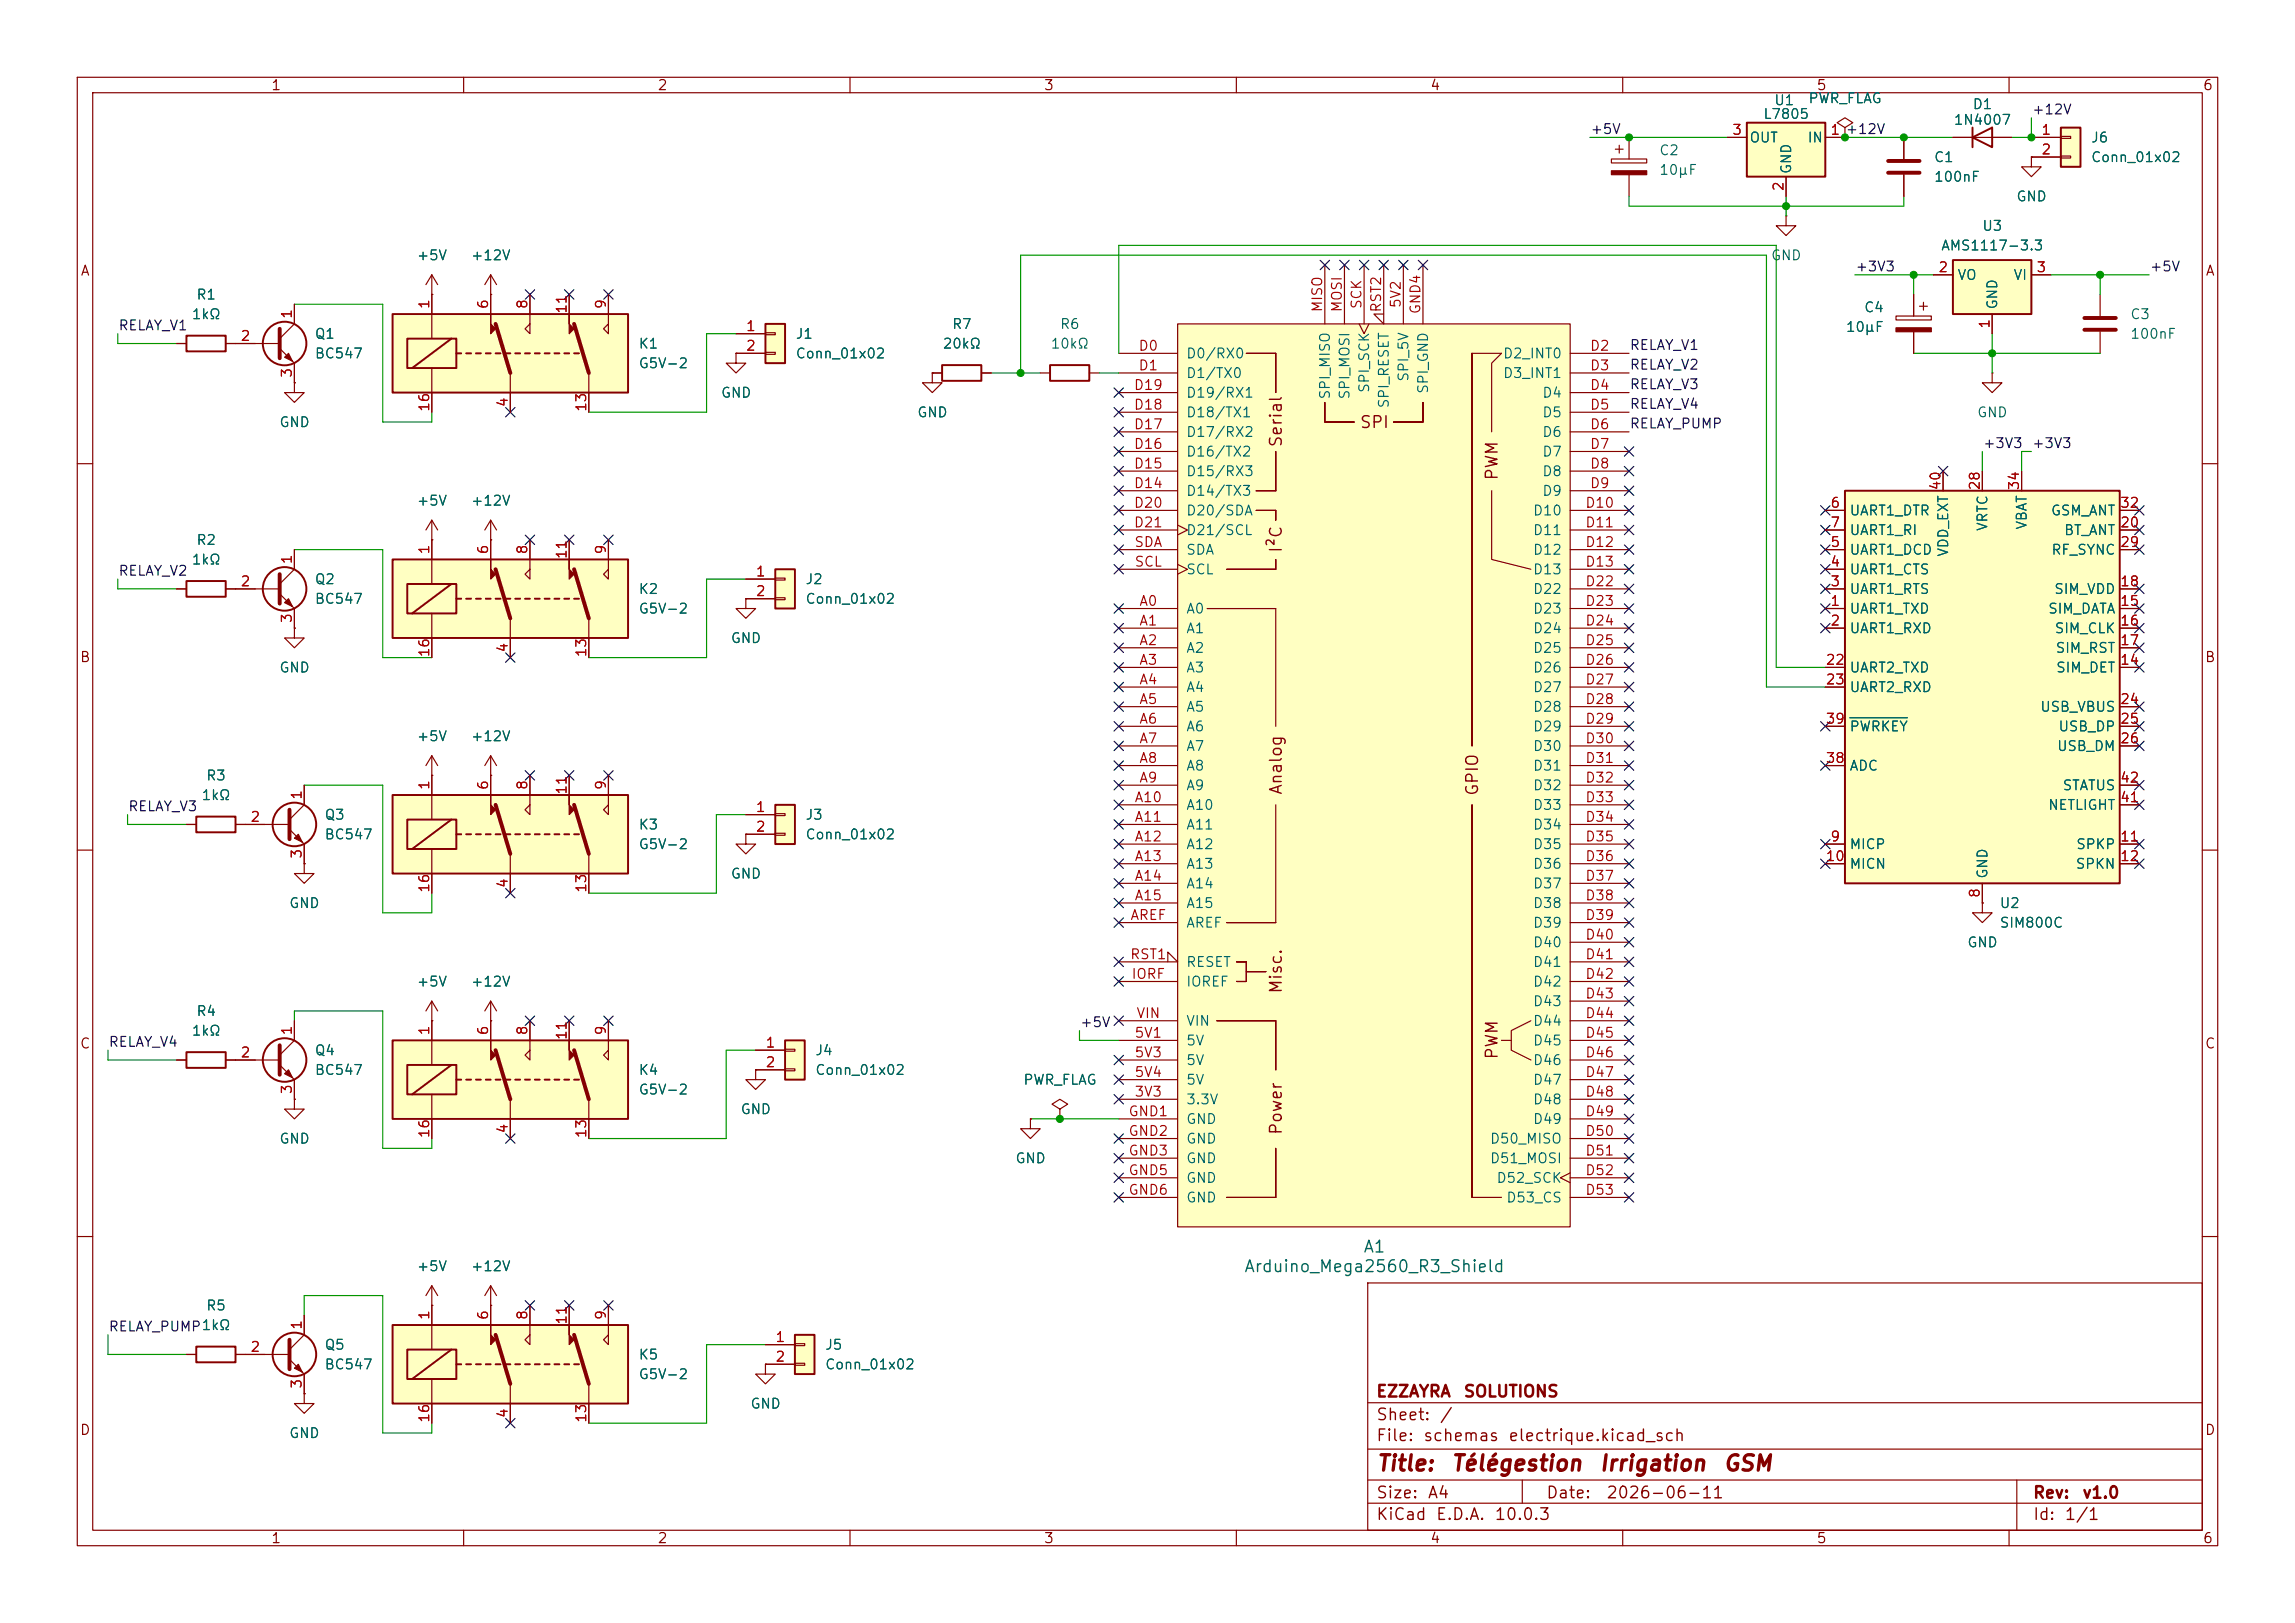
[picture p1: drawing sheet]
<svg xmlns="http://www.w3.org/2000/svg" width="297mm" height="210mm" viewBox="0 0 297 210" stroke-linecap="round" stroke-linejoin="round" font-family="sans-serif">
<defs><g id="words">
<g font-size="2" fill="#840000">
<text x="178" y="190.8">Title:</text>
<text x="187.7" y="190.8">Télégestion</text>
<text x="206.8" y="190.8">Irrigation</text>
<text x="222.9" y="190.8">GSM</text>
</g>
<g font-size="1.5" fill="#840000">
<text x="166.3" y="58" transform="rotate(-90 166.3 58)">Serial</text>
<text x="175.9" y="55.8">SPI</text>
<text x="194.2" y="62.3" transform="rotate(-90 194.2 62.3)">PWM</text>
<text x="166.3" y="71.6" transform="rotate(-90 166.3 71.6)">I²C</text>
<text x="166.3" y="102.9" transform="rotate(-90 166.3 102.9)">Analog</text>
<text x="191.7" y="103.1" transform="rotate(-90 191.7 103.1)">GPIO</text>
<text x="166.3" y="128.7" transform="rotate(-90 166.3 128.7)">Misc.</text>
<text x="194.2" y="137.2" transform="rotate(-90 194.2 137.2)">PWM</text>
<text x="166.3" y="147" transform="rotate(-90 166.3 147)">Power</text>
<text x="178" y="184.2">Sheet:</text>
<text x="178" y="181.2">EZZAYRA</text>
<text x="186.2" y="184.2">/</text>
<text x="189.3" y="181.2">SOLUTIONS</text>
<text x="178" y="186.9">File:</text>
<text x="184.1" y="186.9">schemas</text>
<text x="195.1" y="186.9">electrique.kicad_sch</text>
<text x="178" y="197.1">KiCad</text>
<text x="178" y="194.3">Size:</text>
<text x="184.7" y="194.3">A4</text>
<text x="185.7" y="197.1">E.D.A.</text>
<text x="193.3" y="197.1">10.0.3</text>
<text x="200" y="194.3">Date:</text>
<text x="207.8" y="194.3">2026-06-11</text>
<text x="263" y="194.3">Rev:</text>
<text x="263" y="197.1">Id:</text>
<text x="267.1" y="197.1">1/1</text>
<text x="269.4" y="194.3">v1.0</text>
</g>
<g font-size="1.5" fill="#006464">
<text x="160.9" y="165">Arduino_Mega2560_R3_Shield</text>
<text x="176.3" y="162.5">A1</text>
</g>
<g font-size="1.3" fill="#840000">
<text x="35" y="12">1</text>
<text x="85" y="12">2</text>
<text x="135" y="12">3</text>
<text x="185" y="12">4</text>
<text x="235" y="12">5</text>
<text x="285" y="12">6</text>
<text x="10.3" y="36">A</text>
<text x="285.3" y="36">A</text>
<text x="10.3" y="86">B</text>
<text x="285.3" y="86">B</text>
<text x="10.3" y="136">C</text>
<text x="285.3" y="136">C</text>
<text x="10.3" y="186">D</text>
<text x="285.3" y="186">D</text>
<text x="35" y="200">1</text>
<text x="85" y="200">2</text>
<text x="135" y="200">3</text>
<text x="185" y="200">4</text>
<text x="235" y="200">5</text>
<text x="285" y="200">6</text>
</g>
<g font-size="1.3" fill="#0f0f0f">
<text x="205.7" y="17.7">+5V</text>
<text x="262.9" y="15.1">+12V</text>
<text x="240" y="35.4">+3V3</text>
<text x="278.1" y="35.4">+5V</text>
<text x="15.2" y="43.1">RELAY_V1</text>
<text x="210.8" y="45.6">RELAY_V1</text>
<text x="210.8" y="50.7">RELAY_V3</text>
<text x="210.8" y="53.2">RELAY_V4</text>
<text x="210.8" y="48.1">RELAY_V2</text>
<text x="210.8" y="55.8">RELAY_PUMP</text>
<text x="256.5" y="58.3">+3V3</text>
<text x="262.9" y="58.3">+3V3</text>
<text x="15.2" y="74.8">RELAY_V2</text>
<text x="16.5" y="105.3">RELAY_V3</text>
<text x="14" y="135.8">RELAY_V4</text>
<text x="139.7" y="133.2">+5V</text>
<text x="14" y="172.6">RELAY_PUMP1kΩ</text>
</g>
<g font-size="1.3" fill="#a90000">
<text x="224.1" y="17.8">3</text>
<text x="236.8" y="17.8">1 +12V</text>
<text x="236.8" y="17.8">1</text>
<text x="264.1" y="17.8">1</text>
<text x="264.1" y="20.3">2</text>
<text x="231.1" y="24.8" transform="rotate(-90 231.1 24.8)">2</text>
<text x="250.8" y="35.5">2</text>
<text x="263.5" y="35.5">3</text>
<text x="38.1" y="41.3" transform="rotate(-90 38.1 41.3)">1</text>
<text x="55.9" y="40.1" transform="rotate(-90 55.9 40.1)">1</text>
<text x="63.5" y="40.1" transform="rotate(-90 63.5 40.1)">6</text>
<text x="68.6" y="40.1" transform="rotate(-90 68.6 40.1)">8</text>
<text x="73.6" y="40.7" transform="rotate(-90 73.6 40.7)">11</text>
<text x="78.7" y="40.1" transform="rotate(-90 78.7 40.1)">9</text>
<text x="171.4" y="40.5" transform="rotate(-90 171.4 40.5)">MISO</text>
<text x="174" y="40.5" transform="rotate(-90 174 40.5)">MOSI</text>
<text x="176.5" y="40.1" transform="rotate(-90 176.5 40.1)">SCK</text>
<text x="179" y="40.5" transform="rotate(-90 179 40.5)">RST2</text>
<text x="181.6" y="40" transform="rotate(-90 181.6 40)">5V2</text>
<text x="184.1" y="40.7" transform="rotate(-90 184.1 40.7)">GND4</text>
<text x="31" y="44.4">2</text>
<text x="96.4" y="43.2">1</text>
<text x="96.4" y="45.7">2</text>
<text x="147.2" y="45.7">D0</text>
<text x="205.7" y="45.7">D2</text>
<text x="257.8" y="42.6" transform="rotate(-90 257.8 42.6)">1</text>
<text x="38.1" y="49" transform="rotate(-90 38.1 49)">3</text>
<text x="55.9" y="53.4" transform="rotate(-90 55.9 53.4)">16</text>
<text x="66" y="52.8" transform="rotate(-90 66 52.8)">4</text>
<text x="76.2" y="53.4" transform="rotate(-90 76.2 53.4)">13</text>
<text x="146.6" y="53.3">D18</text>
<text x="146.6" y="50.8">D19</text>
<text x="147.2" y="48.2">D1</text>
<text x="205.7" y="48.2">D3</text>
<text x="205.7" y="50.8">D4</text>
<text x="205.7" y="53.3">D5</text>
<text x="146.6" y="58.4">D16</text>
<text x="146.6" y="55.9">D17</text>
<text x="205.7" y="55.9">D6</text>
<text x="205.7" y="58.4">D7</text>
<text x="146.6" y="63.5">D14</text>
<text x="146.6" y="60.9">D15</text>
<text x="205.7" y="60.9">D8</text>
<text x="205.7" y="63.5">D9</text>
<text x="251.4" y="63.5" transform="rotate(-90 251.4 63.5)">40</text>
<text x="256.5" y="63.5" transform="rotate(-90 256.5 63.5)">28</text>
<text x="261.6" y="63.5" transform="rotate(-90 261.6 63.5)">34</text>
<text x="55.9" y="71.8" transform="rotate(-90 55.9 71.8)">1</text>
<text x="63.5" y="71.8" transform="rotate(-90 63.5 71.8)">6</text>
<text x="68.6" y="71.8" transform="rotate(-90 68.6 71.8)">8</text>
<text x="78.7" y="71.8" transform="rotate(-90 78.7 71.8)">9</text>
<text x="146.6" y="66">D20</text>
<text x="146.6" y="68.6">D21</text>
<text x="146.7" y="71.1">SDA</text>
<text x="205.1" y="66">D10</text>
<text x="205.1" y="68.6">D11</text>
<text x="205.1" y="71.1">D12</text>
<text x="236.8" y="71.1">5</text>
<text x="236.8" y="66">6</text>
<text x="236.8" y="68.6">7</text>
<text x="274.3" y="68.6">20</text>
<text x="274.3" y="71.1">29</text>
<text x="274.3" y="66">32</text>
<text x="31" y="76.2">2</text>
<text x="38.1" y="73.1" transform="rotate(-90 38.1 73.1)">1</text>
<text x="73.6" y="72.4" transform="rotate(-90 73.6 72.4)">11</text>
<text x="97.7" y="74.9">1</text>
<text x="97.7" y="77.4">2</text>
<text x="146.7" y="73.6">SCL</text>
<text x="205.1" y="73.6">D13</text>
<text x="205.1" y="76.2">D22</text>
<text x="236.8" y="76.2">3</text>
<text x="236.8" y="73.6">4</text>
<text x="274.3" y="76.2">18</text>
<text x="38.1" y="80.7" transform="rotate(-90 38.1 80.7)">3</text>
<text x="147.3" y="78.7">A0</text>
<text x="147.3" y="81.3">A1</text>
<text x="147.3" y="83.8">A2</text>
<text x="205.1" y="78.7">D23</text>
<text x="205.1" y="81.3">D24</text>
<text x="205.1" y="83.8">D25</text>
<text x="236.8" y="78.7">1</text>
<text x="236.8" y="81.3">2</text>
<text x="274.3" y="78.7">15</text>
<text x="274.3" y="81.3">16</text>
<text x="274.3" y="83.8">17</text>
<text x="55.9" y="85.1" transform="rotate(-90 55.9 85.1)">16</text>
<text x="66" y="84.5" transform="rotate(-90 66 84.5)">4</text>
<text x="76.2" y="85.1" transform="rotate(-90 76.2 85.1)">13</text>
<text x="147.3" y="86.3">A3</text>
<text x="147.3" y="88.9">A4</text>
<text x="205.1" y="86.3">D26</text>
<text x="205.1" y="88.9">D27</text>
<text x="236.2" y="86.3">22</text>
<text x="236.2" y="88.9">23</text>
<text x="274.3" y="86.3">14</text>
<text x="147.3" y="91.4">A5</text>
<text x="147.3" y="94">A6</text>
<text x="205.1" y="91.4">D28</text>
<text x="205.1" y="94">D29</text>
<text x="236.2" y="94">39</text>
<text x="274.3" y="91.4">24</text>
<text x="274.3" y="94">25</text>
<text x="147.3" y="96.5">A7</text>
<text x="147.3" y="99">A8</text>
<text x="147.3" y="101.6">A9</text>
<text x="205.1" y="96.5">D30</text>
<text x="205.1" y="99">D31</text>
<text x="205.1" y="101.6">D32</text>
<text x="236.2" y="99">38</text>
<text x="274.3" y="96.5">26</text>
<text x="274.3" y="101.6">42</text>
<text x="32.3" y="106.7">2</text>
<text x="39.3" y="103.6" transform="rotate(-90 39.3 103.6)">1</text>
<text x="55.9" y="102.3" transform="rotate(-90 55.9 102.3)">1</text>
<text x="63.5" y="102.3" transform="rotate(-90 63.5 102.3)">6</text>
<text x="68.6" y="102.3" transform="rotate(-90 68.6 102.3)">8</text>
<text x="73.6" y="102.9" transform="rotate(-90 73.6 102.9)">11</text>
<text x="78.7" y="102.3" transform="rotate(-90 78.7 102.3)">9</text>
<text x="97.7" y="105.4">1</text>
<text x="97.7" y="107.9">2</text>
<text x="146.7" y="104.1">A10</text>
<text x="146.7" y="106.7">A11</text>
<text x="205.1" y="104.1">D33</text>
<text x="205.1" y="106.7">D34</text>
<text x="274.3" y="104.1">41</text>
<text x="39.3" y="111.2" transform="rotate(-90 39.3 111.2)">3</text>
<text x="146.7" y="109.2">A12</text>
<text x="146.7" y="111.7">A13</text>
<text x="205.1" y="109.2">D35</text>
<text x="205.1" y="111.7">D36</text>
<text x="236.2" y="111.7">10</text>
<text x="236.8" y="109.2">9</text>
<text x="274.3" y="109.2">11</text>
<text x="274.3" y="111.7">12</text>
<text x="55.9" y="115.6" transform="rotate(-90 55.9 115.6)">16</text>
<text x="66" y="115" transform="rotate(-90 66 115)">4</text>
<text x="76.2" y="115.6" transform="rotate(-90 76.2 115.6)">13</text>
<text x="146.2" y="119.4">AREF</text>
<text x="146.7" y="114.3">A14</text>
<text x="146.7" y="116.8">A15</text>
<text x="205.1" y="114.3">D37</text>
<text x="205.1" y="116.8">D38</text>
<text x="205.1" y="119.4">D39</text>
<text x="256.5" y="116.3" transform="rotate(-90 256.5 116.3)">8</text>
<text x="146.2" y="124.4">RST1</text>
<text x="205.1" y="121.9">D40</text>
<text x="205.1" y="124.4">D41</text>
<text x="146.3" y="127">IORF</text>
<text x="205.1" y="127">D42</text>
<text x="205.1" y="129.5">D43</text>
<text x="31" y="137.1">2</text>
<text x="38.1" y="134.1" transform="rotate(-90 38.1 134.1)">1</text>
<text x="55.9" y="134.1" transform="rotate(-90 55.9 134.1)">1</text>
<text x="63.5" y="134.1" transform="rotate(-90 63.5 134.1)">6</text>
<text x="68.6" y="134.1" transform="rotate(-90 68.6 134.1)">8</text>
<text x="73.6" y="134.7" transform="rotate(-90 73.6 134.7)">11</text>
<text x="78.7" y="134.1" transform="rotate(-90 78.7 134.1)">9</text>
<text x="99" y="135.9">1</text>
<text x="146.7" y="134.6">5V1</text>
<text x="146.7" y="137.1">5V3</text>
<text x="147" y="132.1">VIN</text>
<text x="205.1" y="132.1">D44</text>
<text x="205.1" y="134.6">D45</text>
<text x="205.1" y="137.1">D46</text>
<text x="38.1" y="141.7" transform="rotate(-90 38.1 141.7)">3</text>
<text x="99" y="138.4">2</text>
<text x="146.7" y="142.2">3V3</text>
<text x="146.7" y="139.7">5V4</text>
<text x="205.1" y="139.7">D47</text>
<text x="205.1" y="142.2">D48</text>
<text x="55.9" y="147.4" transform="rotate(-90 55.9 147.4)">16</text>
<text x="66" y="146.8" transform="rotate(-90 66 146.8)">4</text>
<text x="76.2" y="147.4" transform="rotate(-90 76.2 147.4)">13</text>
<text x="145.9" y="144.8">GND1</text>
<text x="145.9" y="147.3">GND2</text>
<text x="145.9" y="149.8">GND3</text>
<text x="205.1" y="144.8">D49</text>
<text x="205.1" y="147.3">D50</text>
<text x="205.1" y="149.8">D51</text>
<text x="145.9" y="152.4">GND5</text>
<text x="145.9" y="154.9">GND6</text>
<text x="205.1" y="152.4">D52</text>
<text x="205.1" y="154.9">D53</text>
<text x="39.3" y="172.2" transform="rotate(-90 39.3 172.2)">1</text>
<text x="55.9" y="170.9" transform="rotate(-90 55.9 170.9)">1</text>
<text x="63.5" y="170.9" transform="rotate(-90 63.5 170.9)">6</text>
<text x="68.6" y="170.9" transform="rotate(-90 68.6 170.9)">8</text>
<text x="73.6" y="171.5" transform="rotate(-90 73.6 171.5)">11</text>
<text x="78.7" y="170.9" transform="rotate(-90 78.7 170.9)">9</text>
<text x="100.3" y="174">1</text>
<text x="32.3" y="175.2">2</text>
<text x="39.3" y="179.8" transform="rotate(-90 39.3 179.8)">3</text>
<text x="100.3" y="176.5">2</text>
<text x="55.9" y="184.2" transform="rotate(-90 55.9 184.2)">16</text>
<text x="66" y="183.6" transform="rotate(-90 66 183.6)">4</text>
<text x="76.2" y="184.2" transform="rotate(-90 76.2 184.2)">13</text>
</g>
<g font-size="1.3" fill="#006464">
<text x="228.1" y="15.7">L7805</text>
<text x="229.5" y="13.9">U1</text>
<text x="233.9" y="13.7">PWR_FLAG</text>
<text x="252.7" y="16.5">1N4007</text>
<text x="255.2" y="14.4">D1</text>
<text x="214.6" y="20.4">C2</text>
<text x="214.6" y="22.9">10µF</text>
<text x="226.3" y="18.8">OUT</text>
<text x="232.1" y="22.6" transform="rotate(-90 232.1 22.6)">GND</text>
<text x="233.8" y="18.8">IN</text>
<text x="250.2" y="21.3">C1</text>
<text x="250.2" y="23.8">100nF</text>
<text x="270.5" y="18.8">J6</text>
<text x="270.5" y="21.3">Conn_01x02</text>
<text x="260.9" y="26.4">GND</text>
<text x="53.8" y="34">+5V</text>
<text x="60.9" y="34">+12V</text>
<text x="229.1" y="34">GND</text>
<text x="251.1" y="32.7">AMS1117-3.3</text>
<text x="256.4" y="30.2">U3</text>
<text x="24.7" y="41.6">1kΩ</text>
<text x="25.3" y="39.1">R1</text>
<text x="241.1" y="40.7">C4</text>
<text x="253.2" y="36.5">VO</text>
<text x="258.8" y="40.1" transform="rotate(-90 258.8 40.1)">GND</text>
<text x="260.5" y="36.5">VI</text>
<text x="275.6" y="41.6">C3</text>
<text x="40.6" y="46.7">BC547</text>
<text x="40.6" y="44.2">Q1</text>
<text x="82.6" y="45.4">K1</text>
<text x="82.6" y="48">G5V-2</text>
<text x="102.9" y="44.2">J1</text>
<text x="102.9" y="46.7">Conn_01x02</text>
<text x="121.9" y="45.4">20kΩ</text>
<text x="123.1" y="42.9">R7</text>
<text x="135.9" y="45.4">10kΩ</text>
<text x="137.1" y="42.9">R6</text>
<text x="153.4" y="46.7">D0/RX0</text>
<text x="194.4" y="46.7">D2_INT0</text>
<text x="238.8" y="43.3">10µF</text>
<text x="275.6" y="44.2">100nF</text>
<text x="93.2" y="51.8">GND</text>
<text x="153.4" y="49.2">D1/TX0</text>
<text x="153.4" y="51.8">D19/RX1</text>
<text x="172.4" y="51.8" transform="rotate(-90 172.4 51.8)">SPI_MISO</text>
<text x="175" y="51.8" transform="rotate(-90 175 51.8)">SPI_MOSI</text>
<text x="177.5" y="50.9" transform="rotate(-90 177.5 50.9)">SPI_SCK</text>
<text x="180" y="52.9" transform="rotate(-90 180 52.9)">SPI_RESET</text>
<text x="182.6" y="49.5" transform="rotate(-90 182.6 49.5)">SPI_5V</text>
<text x="185.1" y="51.1" transform="rotate(-90 185.1 51.1)">SPI_GND</text>
<text x="194.4" y="49.2">D3_INT1</text>
<text x="199.5" y="51.8">D4</text>
<text x="36.1" y="55.6">GND</text>
<text x="118.6" y="54.3">GND</text>
<text x="153.4" y="59.4">D16/TX2</text>
<text x="153.4" y="56.9">D17/RX2</text>
<text x="153.4" y="54.3">D18/TX1</text>
<text x="199.5" y="54.3">D5</text>
<text x="199.5" y="56.9">D6</text>
<text x="199.5" y="59.4">D7</text>
<text x="255.8" y="54.3">GND</text>
<text x="53.8" y="65.7">+5V</text>
<text x="60.9" y="65.7">+12V</text>
<text x="153.4" y="64.5">D14/TX3</text>
<text x="153.4" y="61.9">D15/RX3</text>
<text x="199.5" y="61.9">D8</text>
<text x="199.5" y="64.5">D9</text>
<text x="25.3" y="70.8">R2</text>
<text x="153.4" y="67">D20/SDA</text>
<text x="153.4" y="69.6">D21/SCL</text>
<text x="198.3" y="67">D10</text>
<text x="198.3" y="69.6">D11</text>
<text x="239.3" y="67">UART1_DTR</text>
<text x="239.3" y="69.6">UART1_RI</text>
<text x="257.5" y="68.8" transform="rotate(-90 257.5 68.8)">VRTC</text>
<text x="262.6" y="68.6" transform="rotate(-90 262.6 68.6)">VBAT</text>
<text x="265.3" y="67">GSM_ANT</text>
<text x="267" y="69.6">BT_ANT</text>
<text x="24.7" y="73.4">1kΩ</text>
<text x="40.6" y="75.9">Q2</text>
<text x="82.6" y="77.2">K2</text>
<text x="104.1" y="75.9">J2</text>
<text x="153.4" y="74.6">SCL</text>
<text x="153.4" y="72.1">SDA</text>
<text x="198.3" y="72.1">D12</text>
<text x="198.3" y="74.6">D13</text>
<text x="198.3" y="77.2">D22</text>
<text x="239.3" y="77.2">UART1_RTS</text>
<text x="239.3" y="74.6">UART1_CTS</text>
<text x="239.3" y="72.1">UART1_DCD</text>
<text x="252.4" y="72.1" transform="rotate(-90 252.4 72.1)">VDD_EXT</text>
<text x="265.4" y="72.1">RF_SYNC</text>
<text x="265.7" y="77.2">SIM_VDD</text>
<text x="40.6" y="78.4">BC547</text>
<text x="82.6" y="79.7">G5V-2</text>
<text x="94.5" y="83.5">GND</text>
<text x="104.1" y="78.4">Conn_01x02</text>
<text x="153.4" y="79.7">A0</text>
<text x="153.4" y="82.3">A1</text>
<text x="198.3" y="79.7">D23</text>
<text x="198.3" y="82.3">D24</text>
<text x="239.3" y="79.7">UART1_TXD</text>
<text x="239.3" y="82.3">UART1_RXD</text>
<text x="265" y="79.7">SIM_DATA</text>
<text x="265.8" y="82.3">SIM_CLK</text>
<text x="36.1" y="87.3">GND</text>
<text x="153.4" y="84.8">A2</text>
<text x="153.4" y="87.3">A3</text>
<text x="153.4" y="89.9">A4</text>
<text x="198.3" y="84.8">D25</text>
<text x="198.3" y="87.3">D26</text>
<text x="198.3" y="89.9">D27</text>
<text x="239.3" y="87.3">UART2_TXD</text>
<text x="239.3" y="89.9">UART2_RXD</text>
<text x="265.9" y="84.8">SIM_RST</text>
<text x="266" y="87.3">SIM_DET</text>
<text x="153.4" y="92.4">A5</text>
<text x="153.4" y="95">A6</text>
<text x="198.3" y="92.4">D28</text>
<text x="198.3" y="95">D29</text>
<text x="239.3" y="95">PWRKEY</text>
<text x="263.9" y="92.4">USB_VBUS</text>
<text x="266.3" y="95">USB_DP</text>
<text x="26.6" y="101.3">R3</text>
<text x="53.8" y="96.2">+5V</text>
<text x="60.9" y="96.2">+12V</text>
<text x="153.4" y="97.5">A7</text>
<text x="153.4" y="100">A8</text>
<text x="198.3" y="97.5">D30</text>
<text x="198.3" y="100">D31</text>
<text x="239.3" y="100">ADC</text>
<text x="266.1" y="97.5">USB_DM</text>
<text x="26" y="103.8">1kΩ</text>
<text x="41.9" y="106.4">Q3</text>
<text x="82.6" y="107.7">K3</text>
<text x="104.1" y="106.4">J3</text>
<text x="153.4" y="102.6">A9</text>
<text x="153.4" y="105.1">A10</text>
<text x="153.4" y="107.7">A11</text>
<text x="198.3" y="102.6">D32</text>
<text x="198.3" y="105.1">D33</text>
<text x="198.3" y="107.7">D34</text>
<text x="265" y="105.1">NETLIGHT</text>
<text x="266.8" y="102.6">STATUS</text>
<text x="41.9" y="108.9">BC547</text>
<text x="82.6" y="110.2">G5V-2</text>
<text x="104.1" y="108.9">Conn_01x02</text>
<text x="153.4" y="110.2">A12</text>
<text x="153.4" y="112.7">A13</text>
<text x="198.3" y="110.2">D35</text>
<text x="198.3" y="112.7">D36</text>
<text x="239.3" y="110.2">MICP</text>
<text x="239.3" y="112.7">MICN</text>
<text x="257.5" y="113.8" transform="rotate(-90 257.5 113.8)">GND</text>
<text x="268.5" y="112.7">SPKN</text>
<text x="268.6" y="110.2">SPKP</text>
<text x="37.3" y="117.8">GND</text>
<text x="94.5" y="114">GND</text>
<text x="153.4" y="115.3">A14</text>
<text x="153.4" y="117.8">A15</text>
<text x="198.3" y="115.3">D37</text>
<text x="198.3" y="117.8">D38</text>
<text x="258.7" y="117.8">U2</text>
<text x="153.4" y="120.4">AREF</text>
<text x="153.4" y="125.4">RESET</text>
<text x="198.3" y="120.4">D39</text>
<text x="198.3" y="122.9">D40</text>
<text x="198.3" y="125.4">D41</text>
<text x="254.5" y="122.9">GND</text>
<text x="258.7" y="120.4">SIM800C</text>
<text x="25.3" y="131.8">R4</text>
<text x="53.8" y="128">+5V</text>
<text x="60.9" y="128">+12V</text>
<text x="153.4" y="128">IOREF</text>
<text x="198.3" y="128">D42</text>
<text x="198.3" y="130.5">D43</text>
<text x="24.7" y="134.3">1kΩ</text>
<text x="40.6" y="136.9">Q4</text>
<text x="105.4" y="136.9">J4</text>
<text x="153.4" y="135.6">5V</text>
<text x="153.4" y="133.1">VIN</text>
<text x="198.3" y="133.1">D44</text>
<text x="198.3" y="135.6">D45</text>
<text x="40.6" y="139.4">BC547</text>
<text x="82.6" y="139.4">K4</text>
<text x="82.6" y="141.9">G5V-2</text>
<text x="105.4" y="139.4">Conn_01x02</text>
<text x="132.3" y="140.7">PWR_FLAG</text>
<text x="153.4" y="143.2">3.3V</text>
<text x="153.4" y="138.1">5V</text>
<text x="153.4" y="140.7">5V</text>
<text x="198.3" y="138.1">D46</text>
<text x="198.3" y="140.7">D47</text>
<text x="198.3" y="143.2">D48</text>
<text x="36.1" y="148.3">GND</text>
<text x="95.8" y="144.5">GND</text>
<text x="153.4" y="145.8">GND</text>
<text x="153.4" y="148.3">GND</text>
<text x="192.7" y="148.3">D50_MISO</text>
<text x="198.3" y="145.8">D49</text>
<text x="131.3" y="150.8">GND</text>
<text x="153.4" y="150.8">GND</text>
<text x="153.4" y="153.4">GND</text>
<text x="153.4" y="155.9">GND</text>
<text x="192.7" y="150.8">D51_MOSI</text>
<text x="193.6" y="153.4">D52_SCK</text>
<text x="194.8" y="155.9">D53_CS</text>
<text x="53.8" y="164.8">+5V</text>
<text x="60.9" y="164.8">+12V</text>
<text x="26" y="172.4">1kΩ</text>
<text x="26.6" y="169.9">R5</text>
<text x="41.9" y="177.5">BC547</text>
<text x="41.9" y="175">Q5</text>
<text x="82.6" y="176.2">K5</text>
<text x="82.6" y="178.8">G5V-2</text>
<text x="106.7" y="175">J5</text>
<text x="106.7" y="177.5">Conn_01x02</text>
<text x="97" y="182.6">GND</text>
<text x="37.3" y="186.4">GND</text>
</g>
</g></defs>
<g fill="none" stroke="#840000" stroke-width=".15">
<path d="M10 10h277v190h-277zM12 12h273v186h-273zM60 10v2M110 10v2M160 10v2M210 10v2M260 10v2M10 60h2M285 60h2M10 110h2M285 110h2M137.2 143.5l1-.6-1-.7-1.1 .7 1.1 .6v1.3"/>
<path d="M137.2 144.8h.1M10 160h2M55.9 168.9h.1M55.9 166.4l-.8 1.2M55.9 166.4l.7 1.2M55.9 166.4v2.5M177 166h108v32h-108zM285 160h2M60 198v2M110 198v2M160 198v2M177 194.5h108"/>
<path d="M177 191.5h108M177 187.5h108M177 181.5h108M197 191.5v3M210 198v2M260 198v2M261 191.5v6.5"/>
</g>
<path d="M50.8 171.5h30.5v10.1h-30.5z" fill="#ffffc2"/>
<g fill="none" stroke="#840000" stroke-width=".25">
<path d="M50.8 171.5h30.5v10.1h-30.5zM52.7 174.6h6.4v3.8h-6.4zM58.4 174.6l-5.1 3.8M59.1 176.5h.6M60.3 176.5h.7M61.6 176.5h.6M62.9 176.5h.6M64.1 176.5h.7M65.4 176.5h.6M66.7 176.5h.6M67.9 176.5h.7M69.2 176.5h.6"/>
<path d="M70.5 176.5h.6M71.8 176.5h.6M73 176.5h.7M74.3 176.5h.6"/>
</g>
<g fill="none" stroke="#840000" stroke-width=".15">
<path d="M55.9 38.1h.1M55.9 35.6v2.5M55.9 35.6l-.8 1.2M55.9 35.6l.7 1.2M63.5 38.1h.1M63.5 35.6v2.5M63.5 35.6l-.8 1.2M63.5 35.6l.8 1.2M120.6 48.3v1.2h1.3l-1.3 1.3-1.2-1.3h1.2M120.6 48.3h.1M39.4 111.8v1.2h1.2l-1.2 1.3-1.3-1.3h1.3M39.4 111.8h.1"/>
<path d="M55.9 168.9v5.7M55.9 178.4v5.8M63.5 168.9v2.6M66 179.1v5.1M68.6 168.9v5.1l-.7-.6 .7-.7M73.7 168.9v2.6M76.2 179.1v5.1M78.7 168.9v5.1l-.6-.6 .6-.7"/>
</g>
<g fill="#840000" stroke="#840000" stroke-width=".15">
<path d="M63.5 171.5v1.2l.6 .7-.6 .6z"/>
<path d="M73.7 171.5v1.2l.6 .7-.6 .6z"/>
</g>
<path d="M64.1 172.7l1.9 6.4M74.3 172.7l1.9 6.4" fill="none" stroke="#840000" stroke-width=".51"/>
<path d="M50.8 40.6h30.5v10.2h-30.5z" fill="#ffffc2"/>
<g fill="none" stroke="#840000" stroke-width=".25">
<path d="M24.1 43.4h5.1v2.1h-5.1zM50.8 40.6h30.5v10.2h-30.5zM52.7 43.8h6.4v3.8h-6.4zM58.4 43.8l-5.1 3.8M59.1 45.7h.6M60.3 45.7h.7M61.6 45.7h.6M62.9 45.7h.6M64.1 45.7h.7M65.4 45.7h.6M66.7 45.7h.6M67.9 45.7h.7"/>
<path d="M69.2 45.7h.6M70.5 45.7h.6M71.8 45.7h.6M73 45.7h.7M74.3 45.7h.6"/>
<circle cx="36.8" cy="44.4" r="2.82"/>
<circle cx="38.1" cy="106.7" r="2.82"/>
</g>
<g fill="none" stroke="#840000" stroke-width=".15">
<path d="M38.1 39.4v2.5l-1.9 1.9M55.9 38.1v5.7M63.5 38.1v2.5M68.6 38.1v5.1l-.7-.7 .7-.6M73.7 38.1v2.5M78.7 38.1v5.1l-.6-.7 .6-.6M271.8 38.1v2.8M22.9 44.5h1.2M29.2 44.5h7M36.2 45.1l1.9 1.9v2.5M38.1 49.5v1.3h1.3l-1.3 1.3-1.3-1.3h1.3M38.1 49.5h.1"/>
<path d="M55.9 47.6v5.7M66 48.3v5M76.2 48.3v5M95.2 45.7v1.3h1.3l-1.3 1.3-1.2-1.3h1.2M95.2 45.7h.1M271.8 42.9v2.8M31.7 106.7h5.8M37.5 107.3l1.9 1.9v2.6M39.4 101.6v2.5l-1.9 1.9M63.5 132.1h.1M63.5 129.5v2.6M63.5 129.5l-.8 1.3"/>
<path d="M63.5 129.5l.8 1.3M99.1 176.5v1.3h1.2l-1.2 1.3-1.3-1.3h1.3M99.1 176.5h.1"/>
</g>
<g fill="#840000" stroke="#840000" stroke-width=".15">
<path d="M63.5 40.6v1.3l.6 .6-.6 .7z"/>
<path d="M73.7 40.6v1.3l.6 .6-.6 .7z"/>
<path d="M37.3 45.7l.5 1-1-.5z"/>
<path d="M38.1 108.5l.5-.5 .5 1z"/>
</g>
<path d="M36.2 42.5v3.9M64.1 41.9l1.9 6.4M74.3 41.9l1.9 6.4M269.7 41.1h4.1M269.7 42.7h4.1M37.5 104.8v3.8" fill="none" stroke="#840000" stroke-width=".51"/>
<path d="M99.1 41.9h2.5v5.1h-2.5z" fill="#ffffc2"/>
<path d="M99.1 41.9h2.5v5.1h-2.5zM121.9 47.2h5.1v2.1h-5.1zM25.4 174.2h5.1v2.1h-5.1z" fill="none" stroke="#840000" stroke-width=".25"/>
<path d="M95.2 43.2h3.9M95.2 45.7h3.9M99.1 43.1h1.2v.2h-1.2zM99.1 45.6h1.2v.2h-1.2zM120.6 48.3h1.3M127 48.3h1.3M257.8 48.3v1.2h1.3l-1.3 1.3-1.3-1.3h1.3M257.8 48.3h.1M38.1 142.2v1.3h1.3l-1.3 1.3-1.3-1.3h1.3M38.1 142.2h.1M24.1 175.3h1.3M30.5 175.3h1.2" fill="none" stroke="#840000" stroke-width=".15"/>
<path d="M252.7 33.7h10.2v6.9h-10.2z" fill="#ffffc2"/>
<g fill="none" stroke="#840000" stroke-width=".25">
<path d="M252.7 33.7h10.2v6.9h-10.2z"/>
<circle cx="36.8" cy="137.2" r="2.82"/>
</g>
<g fill="none" stroke="#840000" stroke-width=".15">
<path d="M250.2 35.6h2.5M262.9 35.6h2.5M257.8 40.6v2.6M55.9 69.9h.1M55.9 67.3v2.6M55.9 67.3l-.8 1.3M55.9 67.3l.7 1.3M63.5 69.9h.1M63.5 67.3l-.8 1.3M63.5 67.3l.8 1.3M63.5 67.3v2.6M30.5 137.2h5.7"/>
<path d="M36.2 137.8l1.9 1.9v2.5M38.1 132.1v2.5l-1.9 1.9M55.9 132.1h.1M55.9 129.5l-.8 1.3M55.9 129.5l.7 1.3M55.9 129.5v2.6"/>
</g>
<path d="M36.2 135.3v3.8" fill="none" stroke="#840000" stroke-width=".51"/>
<path d="M36.8 138.9l.5-.5 .5 1z" fill="#840000" stroke="#840000" stroke-width=".15"/>
<path d="M100.3 104.1h2.6v5.1h-2.6z" fill="#ffffc2"/>
<path d="M100.3 104.1h2.6v5.1h-2.6zM24.1 136.1h5.1v2.1h-5.1z" fill="none" stroke="#840000" stroke-width=".25"/>
<path d="M96.5 108v1.2h1.3l-1.3 1.3-1.3-1.3h1.3M96.5 108h.1M96.5 105.4h3.8M96.5 108h3.8M100.3 105.3h1.3v.2h-1.3zM100.3 107.8h1.3v.3h-1.3zM22.9 137.2h1.2M29.2 137.2h1.3" fill="none" stroke="#840000" stroke-width=".15"/>
<path d="M50.8 134.6h30.5v10.2h-30.5z" fill="#ffffc2"/>
<g fill="none" stroke="#840000" stroke-width=".25">
<path d="M25.4 105.7h5.1v2h-5.1zM50.8 134.6h30.5v10.2h-30.5zM52.7 137.8h6.4v3.8h-6.4zM58.4 137.8l-5.1 3.8M59.1 139.7h.6M60.3 139.7h.7M61.6 139.7h.6M62.9 139.7h.6M64.1 139.7h.7M65.4 139.7h.6M66.7 139.7h.6M67.9 139.7h.7"/>
<path d="M69.2 139.7h.6M70.5 139.7h.6M71.8 139.7h.6M73 139.7h.7M74.3 139.7h.6"/>
<circle cx="38.1" cy="175.3" r="2.82"/>
</g>
<g fill="none" stroke="#840000" stroke-width=".15">
<path d="M247.6 38.1v2.8M248.4 39.6h1M248.9 39.1v1M245.4 40.9h4.5v.5h-4.5zM247.6 42.9v2.8M24.1 106.7h1.3M30.5 106.7h1.2M55.9 132.1v5.7M63.5 132.1v2.5M68.6 132.1v5.1l-.7-.7 .7-.6M73.7 132.1v2.5M78.7 132.1v5.1l-.6-.7 .6-.6"/>
<path d="M97.8 138.4v1.3h1.3l-1.3 1.3-1.3-1.3h1.3M97.8 138.4h.1M55.9 141.6v5.7M66 142.2v5.1M76.2 142.2v5.1M133.3 144.8v1.3h1.3l-1.3 1.2-1.2-1.2h1.2M133.3 144.8h.1M31.7 175.3h5.8M37.5 175.9l1.9 1.9v2.5M39.4 170.2v2.5l-1.9 1.9M63.5 168.9h.1M63.5 166.4v2.5"/>
<path d="M63.5 166.4l-.8 1.2M63.5 166.4l.8 1.2M39.4 180.3v1.3h1.2l-1.2 1.3-1.3-1.3h1.3M39.4 180.3h.1"/>
</g>
<g fill="#840000" stroke="#840000" stroke-width=".15">
<path d="M63.5 134.6v1.3l.6 .6-.6 .7z"/>
<path d="M73.7 134.6v1.3l.6 .6-.6 .7z"/>
<path d="M245.4 42.4h4.5v.5h-4.5z"/>
<path d="M38.1 177l.5-.5 .5 1z"/>
</g>
<path d="M64.1 135.9l1.9 6.3M74.3 135.9l1.9 6.3M37.5 173.4v3.8" fill="none" stroke="#840000" stroke-width=".51"/>
<path d="M102.9 172.7h2.5v5.1h-2.5z" fill="#ffffc2"/>
<path d="M102.9 172.7h2.5v5.1h-2.5z" fill="none" stroke="#840000" stroke-width=".25"/>
<path d="M99.1 174h3.8M99.1 176.5h3.8M102.9 173.9h1.2v.2h-1.2zM102.9 176.4h1.2v.3h-1.2z" fill="none" stroke="#840000" stroke-width=".15"/>
<path d="M101.6 134.6h2.5v5.1h-2.5z" fill="#ffffc2"/>
<path d="M135.9 47.2h5.1v2.1h-5.1zM24.1 75.2h5.1v2h-5.1zM101.6 134.6h2.5v5.1h-2.5z" fill="none" stroke="#840000" stroke-width=".25"/>
<path d="M134.6 48.3h1.3M141 48.3h1.2M22.9 76.2h1.2M29.2 76.2h1.3M96.5 77.5v1.2h1.3l-1.3 1.3-1.3-1.3h1.3M96.5 77.5h.1M97.8 135.9h3.8M97.8 138.4h3.8M101.6 135.8h1.3v.2h-1.3zM101.6 138.3h1.3v.3h-1.3z" fill="none" stroke="#840000" stroke-width=".15"/>
<path d="M100.3 73.7h2.6v5h-2.6z" fill="#ffffc2"/>
<path d="M100.3 73.7h2.6v5h-2.6z" fill="none" stroke="#840000" stroke-width=".25"/>
<path d="M96.5 74.9h3.8M96.5 77.5h3.8M100.3 74.8h1.3v.3h-1.3zM100.3 77.3h1.3v.3h-1.3zM55.9 97.8l-.8 1.3M55.9 97.8l.7 1.3M55.9 97.8v2.5M63.5 97.8l-.8 1.3M63.5 97.8l.8 1.3M63.5 97.8v2.5M55.9 100.3h.1M63.5 100.3h.1" fill="none" stroke="#840000" stroke-width=".15"/>
<path d="M50.8 72.4h30.5v10.2h-30.5z" fill="#ffffc2"/>
<g fill="none" stroke="#840000" stroke-width=".25">
<path d="M50.8 72.4h30.5v10.2h-30.5zM52.7 75.6h6.4v3.8h-6.4zM58.4 75.6l-5.1 3.8M59.1 77.5h.6M60.3 77.5h.7M61.6 77.5h.6M62.9 77.5h.6M64.1 77.5h.7M65.4 77.5h.6M66.7 77.5h.6M67.9 77.5h.7M69.2 77.5h.6"/>
<path d="M70.5 77.5h.6M71.8 77.5h.6M73 77.5h.7M74.3 77.5h.6"/>
<circle cx="36.8" cy="76.2" r="2.82"/>
</g>
<g fill="none" stroke="#840000" stroke-width=".15">
<path d="M30.5 76.2h5.7M36.2 76.8l1.9 1.9v2.6M38.1 71.1v2.6l-1.9 1.9M55.9 69.9v5.7M55.9 79.4v5.7M63.5 69.9v2.5M68.6 69.9v5l-.7-.6 .7-.6M73.7 69.9v2.5M78.7 69.9v5l-.6-.6 .6-.6M38.1 81.3v1.3h1.3l-1.3 1.2-1.3-1.2h1.3M38.1 81.3h.1M66 80v5.1"/>
<path d="M76.2 80v5.1"/>
</g>
<g fill="#840000" stroke="#840000" stroke-width=".15">
<path d="M63.5 72.4v1.3l.6 .6-.6 .6z"/>
<path d="M73.7 72.4v1.3l.6 .6-.6 .6z"/>
<path d="M37.3 77.5l.5 1-1-.5z"/>
</g>
<path d="M36.2 74.3v3.8M64.1 73.7l1.9 6.3M74.3 73.7l1.9 6.3" fill="none" stroke="#840000" stroke-width=".51"/>
<path d="M50.8 102.9h30.5v10.1h-30.5z" fill="#ffffc2"/>
<g fill="none" stroke="#840000" stroke-width=".25">
<path d="M50.8 102.9h30.5v10.1h-30.5zM52.7 106h6.4v3.9h-6.4zM58.4 106l-5.1 3.9M59.1 108h.6M60.3 108h.7M61.6 108h.6M62.9 108h.6M64.1 108h.7M65.4 108h.6M66.7 108h.6M67.9 108h.7M69.2 108h.6"/>
<path d="M70.5 108h.6M71.8 108h.6M73 108h.7M74.3 108h.6"/>
</g>
<path d="M55.9 100.3v5.7M55.9 109.9v5.7M63.5 100.3v2.6M66 110.5v5.1M68.6 100.3v5.1l-.7-.6 .7-.7M73.7 100.3v2.6M76.2 110.5v5.1M78.7 100.3v5.1l-.6-.6 .6-.7" fill="none" stroke="#840000" stroke-width=".15"/>
<g fill="#840000" stroke="#840000" stroke-width=".15">
<path d="M63.5 102.9v1.2l.6 .7-.6 .6z"/>
<path d="M73.7 102.9v1.2l.6 .7-.6 .6z"/>
</g>
<path d="M64.1 104.1l1.9 6.4M74.3 104.1l1.9 6.4" fill="none" stroke="#840000" stroke-width=".51"/>
<path d="M238.8 63.5h35.5v50.8h-35.5z" fill="#ffffc2"/>
<path d="M238.8 63.5h35.5v50.8h-35.5z" fill="none" stroke="#840000" stroke-width=".25"/>
<g fill="none" stroke="#840000" stroke-width=".15">
<path d="M231.1 27.9v1.3h1.3l-1.3 1.3-1.2-1.3h1.2M231.1 27.9h.1M236.2 78.7h2.6M236.2 76.2h2.6M236.2 73.7h2.6M236.2 71.1h2.6M236.2 66h2.6M236.2 68.6h2.6M251.5 61v2.5M256.5 61v2.5M261.6 61v2.5M274.3 78.7h2.6"/>
<path d="M274.3 76.2h2.6M274.3 71.1h2.6M274.3 66h2.6M274.3 68.6h2.6M236.2 81.3h2.6M236.2 86.4h2.6M236.2 88.9h2.6M236.2 94h2.6M236.2 99.1h2.6M274.3 81.3h2.6M274.3 86.4h2.6M274.3 83.8h2.6"/>
<path d="M274.3 91.4h2.6M274.3 94h2.6M274.3 96.5h2.6M236.2 109.2h2.6M236.2 111.8h2.6M256.5 116.8v1.3h1.3l-1.3 1.3-1.2-1.3h1.2M256.5 116.8h.1M256.5 114.3v2.5M274.3 109.2h2.6M274.3 111.8h2.6M274.3 104.1h2.6M274.3 101.6h2.6"/>
</g>
<path d="M239.4 92.9h7.4" fill="none" stroke="#006464" stroke-width=".15"/>
<path d="M152.4 41.9h50.8v116.9h-50.8z" fill="#ffffc2"/>
<g fill="none" stroke="#840000" stroke-width=".15">
<path d="M209 19.3h1.1M209.5 18.8v1M210.8 17.8v2.8M171.4 34.3v7.6M174 34.3v7.6M176.5 34.3v7.6M179.1 34.3v7.6l-1.3-1.3h1.3M181.6 34.3v7.6M184.1 34.3v7.6M208.5 20.6h4.6v.5h-4.6zM210.8 22.6v2.8M144.8 45.7h7.6"/>
<path d="M144.8 48.3h7.6M144.8 50.8h7.6M144.8 53.3h7.6M144.8 55.9h7.6M144.8 58.4h7.6M152.4 41.9h50.8v116.9h-50.8zM161.3 45.7h3.8zM165.1 45.7v5.1zM165.1 58.4v5.1zM171.4 52.1v2.5zM171.4 54.6h3.9zM175.9 41.9l.6 1.3 .7-1.3"/>
<path d="M180.3 54.6h3.8zM184.1 52.1v2.5zM190.5 45.7h3.8l-1.3 1.3v8.9M190.5 45.7v50.8zM203.2 45.7h7.6M203.2 48.3h7.6M203.2 50.8h7.6M203.2 53.3h7.6M203.2 55.9h7.6M203.2 58.4h7.6M144.8 78.7h7.6M144.8 61h7.6"/>
<path d="M144.8 63.5h7.6M144.8 66h7.6M144.8 68.6h7.6M144.8 71.1h7.6M144.8 73.7h7.6M152.4 67.9l1.3 .7-1.3 .6M152.4 73l1.3 .7-1.3 .6M156.2 78.7h8.9v15.3M158.7 73.7h6.4zM162.6 63.5h2.5zM162.6 66h2.5zM165.1 66v1.3z"/>
<path d="M165.1 72.4v1.3zM193 63.5v8.9l5.1 1.3M203.2 78.7h7.6M203.2 61h7.6M203.2 63.5h7.6M203.2 66h7.6M203.2 68.6h7.6M203.2 71.1h7.6M203.2 73.7h7.6M203.2 76.2h7.6M144.8 81.3h7.6M144.8 83.8h7.6"/>
<path d="M144.8 86.4h7.6M144.8 88.9h7.6M144.8 91.4h7.6M144.8 94h7.6M144.8 96.5h7.6M144.8 99.1h7.6M203.2 81.3h7.6M203.2 83.8h7.6M203.2 86.4h7.6M203.2 88.9h7.6M203.2 91.4h7.6M203.2 94h7.6"/>
<path d="M203.2 96.5h7.6M203.2 99.1h7.6M144.8 101.6h7.6M144.8 104.1h7.6M144.8 106.7h7.6M144.8 109.2h7.6M144.8 111.8h7.6M144.8 114.3h7.6M144.8 116.8h7.6M144.8 119.4h7.6M158.7 119.4h6.4zM165.1 104.1v15.3"/>
<path d="M190.5 104.1v50.8zM203.2 101.6h7.6M203.2 104.1h7.6M203.2 106.7h7.6M203.2 109.2h7.6M203.2 111.8h7.6M203.2 114.3h7.6M203.2 116.8h7.6M203.2 119.4h7.6M144.8 124.5h7.6l-1.3-1.3v1.3M144.8 134.6h7.6M144.8 137.2h7.6"/>
<path d="M144.8 139.7h7.6M144.8 127h7.6M144.8 132.1h7.6M157.5 132.1h7.6zM160 124.5h1.3zM160 127h1.3zM161.3 124.5v2.5zM161.3 125.7h2.5zM165.1 132.1v6.3zM194.3 134.6h1.3M198.1 132.1l-2.5 1.3v2.5l2.5 1.3M203.2 134.6h7.6"/>
<path d="M203.2 137.2h7.6M203.2 139.7h7.6M203.2 121.9h7.6M203.2 124.5h7.6M203.2 127h7.6M203.2 129.5h7.6M203.2 132.1h7.6M144.8 154.9h7.6M144.8 142.2h7.6M144.8 144.8h7.6M144.8 147.3h7.6M144.8 149.9h7.6"/>
<path d="M144.8 152.4h7.6M158.7 154.9h6.4zM165.1 148.6v6.3zM190.5 154.9h3.8M203.2 151.8l-1.3 .6 1.3 .6M203.2 154.9h7.6M203.2 142.2h7.6M203.2 144.8h7.6M203.2 147.3h7.6M203.2 149.9h7.6M203.2 152.4h7.6"/>
</g>
<path d="M208.5 22.1h4.6v.5h-4.6z" fill="#840000" stroke="#840000" stroke-width=".15"/>
<path d="M226.1 15.9h10.1v7h-10.1z" fill="#ffffc2"/>
<path d="M226.1 15.9h10.1v7h-10.1z" fill="none" stroke="#840000" stroke-width=".25"/>
<path d="M223.5 17.8h2.6M236.2 17.8h2.6M238.8 16.5l1-.6-1-.7-1.1 .7 1.1 .6v1.3M238.8 17.8h.1M231.1 22.9v2.5" fill="none" stroke="#840000" stroke-width=".15"/>
<path d="M266.7 16.5h2.5v5.1h-2.5z" fill="#ffffc2"/>
<path d="M255.3 17.8l2.5-1.3v2.6zM255.3 16.5v2.6M266.7 16.5h2.5v5.1h-2.5z" fill="none" stroke="#840000" stroke-width=".25"/>
<g fill="none" stroke="#840000" stroke-width=".15">
<path d="M223.5 17.8h2.6M236.2 17.8h2.6M238.8 17.8h.1M246.4 17.8v2.8M252.7 17.8h7.6M262.9 17.8h3.8M266.7 17.7h1.3v.2h-1.3zM38.1 39.4v2.5M55.9 38.1h.1M55.9 38.1v2.5M63.5 38.1h.1M63.5 38.1v2.5"/>
<path d="M68.6 38.1v2.5M73.7 38.1v2.5M78.7 38.1v2.5M231.1 22.9v2.5M246.4 22.6v2.8M247.6 38.1v2.8M250.2 35.6h2.5M262.9 20.3v1.3h1.3l-1.3 1.3-1.3-1.3h1.3M262.9 20.3h.1M262.9 20.3h3.8M262.9 35.6h2.5M266.7 20.2h1.3v.2h-1.3z"/>
<path d="M22.9 44.5h1.2M29.2 44.5h3.8M38.1 49.5h.1M38.1 47v2.5M55.9 50.8v2.5M66 50.8v2.5M76.2 50.8v2.5M95.2 45.7h.1M95.2 43.2h3.9M95.2 45.7h3.9M120.6 48.3h.1M120.6 48.3h1.3"/>
<path d="M127 48.3h1.3M247.6 42.9v2.8M257.8 40.6v2.6M22.9 76.2h1.2M29.2 76.2h3.8M38.1 71.1v2.6M38.1 78.7v2.6M55.9 69.9h.1M55.9 69.9v2.5M63.5 69.9h.1M63.5 69.9v2.5M68.6 69.9v2.5"/>
<path d="M73.7 69.9v2.5M78.7 69.9v2.5M96.5 77.5h.1M96.5 74.9h3.8M96.5 77.5h3.8M236.2 76.2h2.6M236.2 78.7h2.6M236.2 73.7h2.6M236.2 71.1h2.6M236.2 66h2.6M236.2 68.6h2.6M251.5 61v2.5"/>
<path d="M256.5 61v2.5M261.6 61v2.5M274.3 76.2h2.6M274.3 78.7h2.6M274.3 71.1h2.6M274.3 66h2.6M274.3 68.6h2.6M38.1 81.3h.1M55.9 82.6v2.5M66 82.6v2.5M76.2 82.6v2.5M236.2 81.3h2.6"/>
<path d="M236.2 86.4h2.6M236.2 88.9h2.6M236.2 94h2.6M236.2 99.1h2.6M274.3 81.3h2.6M274.3 86.4h2.6M274.3 83.8h2.6M274.3 91.4h2.6M274.3 94h2.6M274.3 96.5h2.6M24.1 106.7h1.3M30.5 106.7h3.8"/>
<path d="M39.4 111.8h.1M39.4 101.6v2.5M39.4 109.2v2.6M55.9 100.3h.1M55.9 100.3v2.6M55.9 113v2.6M63.5 100.3h.1M63.5 100.3v2.6M66 113v2.6M68.6 100.3v2.6M73.7 100.3v2.6M76.2 113v2.6"/>
<path d="M78.7 100.3v2.6M96.5 108h.1M96.5 105.4h3.8M96.5 108h3.8M236.2 109.2h2.6M236.2 111.8h2.6M256.5 116.8h.1M256.5 114.3v2.5M274.3 109.2h2.6M274.3 111.8h2.6M274.3 104.1h2.6M274.3 101.6h2.6"/>
<path d="M22.9 137.2h1.2M29.2 137.2h3.8M38.1 132.1v2.5M38.1 139.7v2.5M55.9 132.1h.1M55.9 132.1v2.5M63.5 132.1h.1M63.5 132.1v2.5M68.6 132.1v2.5M73.7 132.1v2.5M78.7 132.1v2.5M97.8 138.4h.1"/>
<path d="M97.8 135.9h3.8M97.8 138.4h3.8M38.1 142.2h.1M55.9 144.8v2.5M66 144.8v2.5M76.2 144.8v2.5M133.3 144.8h.1M137.2 144.8h.1M24.1 175.3h1.3M30.5 175.3h3.8M39.4 170.2v2.5M39.4 177.8v2.5"/>
<path d="M55.9 168.9h.1M55.9 168.9v2.6M63.5 168.9h.1M63.5 168.9v2.6M68.6 168.9v2.6M73.7 168.9v2.6M78.7 168.9v2.6M99.1 176.5h.1M99.1 174h3.8M99.1 176.5h3.8M39.4 180.3h.1M55.9 181.6v2.6"/>
<path d="M66 181.6v2.6M76.2 181.6v2.6"/>
</g>
<path d="M244.3 20.8h4.1M244.3 22.4h4.1" fill="none" stroke="#840000" stroke-width=".51"/>
<g fill="none" stroke="#009600" stroke-width=".15">
<path d="M205.7 17.8h17.8M238.8 17.8h13.9M262.9 15.2v2.6h-2.6M38.1 39.4h11.4v15.2h6.4v-1.3M210.8 25.4v1.3h35.6v-1.3M231.1 25.4v2.5M240 35.6h10.2M247.6 35.6v2.5M265.4 35.6h12.7M271.8 35.6v2.5M15.2 43.2v1.3h7.7M95.2 43.2h-3.8v10.1h-15.2"/>
<path d="M128.3 48.3h6.3M132.1 48.3v-15.3h96.5v55.9h7.6M142.2 48.3h2.6M144.8 45.7v-13.9h85.1v54.6h6.3M247.6 45.7h24.2M256.5 58.4v2.6M257.8 43.2v5.1M262.9 58.4h-1.3v2.6M15.2 74.9v1.3h7.7M38.1 71.1h11.4v14h6.4M96.5 74.9h-5.1v10.2h-15.2M16.5 105.4v1.3h7.6"/>
<path d="M39.4 101.6h10.1v16.5h6.4v-2.5M96.5 105.4h-3.8v10.2h-16.5M14 135.9v1.3h8.9M38.1 132.1v-1.3h11.4v17.8h6.4v-1.3M97.8 135.9h-3.8v11.4h-17.8M139.7 133.4v1.2h5.1M133.3 144.8h11.5M14 172.7v2.6h10.1M39.4 170.2v-2.6h10.1v17.8h6.4v-1.2M99.1 174h-7.7v10.2h-15.2"/>
</g>
<g fill="none" stroke="#000084" stroke-width=".15">
<path d="M68 37.5l1.2 1.2M69.2 37.5l-1.2 1.2M73.1 37.5l1.2 1.2M74.3 37.5l-1.2 1.2M78.1 37.5l1.2 1.2M79.3 37.5l-1.2 1.2M170.8 33.7l1.3 1.2M172.1 33.7l-1.3 1.2M173.4 33.7l1.2 1.2M174.6 33.7l-1.2 1.2M175.9 33.7l1.2 1.2M177.1 33.7l-1.2 1.2"/>
<path d="M178.5 33.7l1.2 1.2M179.7 33.7l-1.2 1.2M181 33.7l1.2 1.2M182.2 33.7l-1.2 1.2M183.5 33.7l1.3 1.2M184.8 33.7l-1.3 1.2M65.4 52.7l1.2 1.2M66.6 52.7l-1.2 1.2M144.2 55.3l1.2 1.2M144.2 52.7l1.2 1.2M144.2 57.8l1.2 1.2M144.2 50.2l1.2 1.2"/>
<path d="M145.4 55.3l-1.2 1.2M145.4 52.7l-1.2 1.2M145.4 57.8l-1.2 1.2M145.4 50.2l-1.2 1.2M210.2 57.8l1.2 1.2M211.4 57.8l-1.2 1.2M68 69.2l1.2 1.3M69.2 69.2l-1.2 1.3M73.1 69.2l1.2 1.3M74.3 69.2l-1.2 1.3M78.1 69.2l1.2 1.3M79.3 69.2l-1.2 1.3"/>
<path d="M144.2 78.1l1.2 1.2M144.2 70.5l1.2 1.2M144.2 73.1l1.2 1.2M144.2 68l1.2 1.2M144.2 65.4l1.2 1.2M144.2 60.4l1.2 1.2M144.2 62.9l1.2 1.2M145.4 78.1l-1.2 1.2M145.4 70.5l-1.2 1.2M145.4 73.1l-1.2 1.2M145.4 68l-1.2 1.2M145.4 65.4l-1.2 1.2"/>
<path d="M145.4 60.4l-1.2 1.2M145.4 62.9l-1.2 1.2M210.2 60.4l1.2 1.2M210.2 62.9l1.2 1.2M210.2 65.4l1.2 1.2M210.2 68l1.2 1.2M210.2 70.5l1.2 1.2M210.2 73.1l1.2 1.2M210.2 75.6l1.2 1.2M210.2 78.1l1.2 1.2M211.4 73.1l-1.2 1.2M211.4 60.4l-1.2 1.2"/>
<path d="M211.4 62.9l-1.2 1.2M211.4 65.4l-1.2 1.2M211.4 68l-1.2 1.2M211.4 70.5l-1.2 1.2M211.4 75.6l-1.2 1.2M211.4 78.1l-1.2 1.2M235.6 65.4l1.2 1.2M235.6 68l1.2 1.2M235.6 70.5l1.2 1.2M235.6 73.1l1.2 1.2M235.6 75.6l1.2 1.2M235.6 78.1l1.2 1.2"/>
<path d="M236.8 75.6l-1.2 1.2M236.8 65.4l-1.2 1.2M236.8 68l-1.2 1.2M236.8 70.5l-1.2 1.2M236.8 73.1l-1.2 1.2M236.8 78.1l-1.2 1.2M250.9 60.4l1.2 1.2M252.1 60.4l-1.2 1.2M276.3 70.5l1.2 1.2M276.3 68l1.2 1.2M276.3 65.4l1.2 1.2M276.3 75.6l1.2 1.2"/>
<path d="M276.3 78.1l1.2 1.2M277.5 70.5l-1.2 1.2M277.5 68l-1.2 1.2M277.5 65.4l-1.2 1.2M277.5 75.6l-1.2 1.2M277.5 78.1l-1.2 1.2M65.4 84.5l1.2 1.2M66.6 84.5l-1.2 1.2M68 99.7l1.2 1.2M69.2 99.7l-1.2 1.2M73.1 99.7l1.2 1.2M74.3 99.7l-1.2 1.2"/>
<path d="M78.1 99.7l1.2 1.2M79.3 99.7l-1.2 1.2M144.2 95.9l1.2 1.2M144.2 93.4l1.2 1.2M144.2 98.5l1.2 1.2M144.2 90.8l1.2 1.2M144.2 88.3l1.2 1.2M144.2 85.8l1.2 1.2M144.2 83.2l1.2 1.2M144.2 80.7l1.2 1.2M145.4 95.9l-1.2 1.2M145.4 93.4l-1.2 1.2"/>
<path d="M145.4 98.5l-1.2 1.2M145.4 90.8l-1.2 1.2M145.4 88.3l-1.2 1.2M145.4 85.8l-1.2 1.2M145.4 83.2l-1.2 1.2M145.4 80.7l-1.2 1.2M210.2 85.8l1.2 1.2M210.2 80.7l1.2 1.2M210.2 83.2l1.2 1.2M210.2 88.3l1.2 1.2M210.2 90.8l1.2 1.2M210.2 93.4l1.2 1.2"/>
<path d="M210.2 95.9l1.2 1.2M210.2 98.5l1.2 1.2M211.4 90.8l-1.2 1.2M211.4 93.4l-1.2 1.2M211.4 95.9l-1.2 1.2M211.4 88.3l-1.2 1.2M211.4 98.5l-1.2 1.2M211.4 85.8l-1.2 1.2M211.4 83.2l-1.2 1.2M211.4 80.7l-1.2 1.2M235.6 98.5l1.2 1.2M235.6 93.4l1.2 1.2"/>
<path d="M235.6 80.7l1.2 1.2M236.8 98.5l-1.2 1.2M236.8 93.4l-1.2 1.2M236.8 80.7l-1.2 1.2M276.3 85.8l1.2 1.2M276.3 93.4l1.2 1.2M276.3 90.8l1.2 1.2M276.3 95.9l1.2 1.2M276.3 83.2l1.2 1.2M276.3 80.7l1.2 1.2M277.5 85.8l-1.2 1.2M277.5 93.4l-1.2 1.2"/>
<path d="M277.5 90.8l-1.2 1.2M277.5 95.9l-1.2 1.2M277.5 83.2l-1.2 1.2M277.5 80.7l-1.2 1.2M65.4 115l1.2 1.2M66.6 115l-1.2 1.2M144.2 111.2l1.2 1.2M144.2 108.6l1.2 1.2M144.2 106.1l1.2 1.2M144.2 103.5l1.2 1.2M144.2 101l1.2 1.2M144.2 118.8l1.2 1.2"/>
<path d="M144.2 116.2l1.2 1.2M144.2 113.7l1.2 1.2M145.4 111.2l-1.2 1.2M145.4 108.6l-1.2 1.2M145.4 106.1l-1.2 1.2M145.4 103.5l-1.2 1.2M145.4 101l-1.2 1.2M145.4 118.8l-1.2 1.2M145.4 116.2l-1.2 1.2M145.4 113.7l-1.2 1.2M210.2 101l1.2 1.2M210.2 103.5l1.2 1.2"/>
<path d="M210.2 106.1l1.2 1.2M210.2 108.6l1.2 1.2M210.2 111.2l1.2 1.2M210.2 113.7l1.2 1.2M210.2 116.2l1.2 1.2M210.2 118.8l1.2 1.2M211.4 118.8l-1.2 1.2M211.4 101l-1.2 1.2M211.4 103.5l-1.2 1.2M211.4 106.1l-1.2 1.2M211.4 108.6l-1.2 1.2M211.4 111.2l-1.2 1.2"/>
<path d="M211.4 113.7l-1.2 1.2M211.4 116.2l-1.2 1.2M235.6 111.2l1.2 1.2M235.6 108.6l1.2 1.2M236.8 111.2l-1.2 1.2M236.8 108.6l-1.2 1.2M276.3 108.6l1.2 1.2M276.3 111.2l1.2 1.2M276.3 103.5l1.2 1.2M276.3 101l1.2 1.2M277.5 108.6l-1.2 1.2M277.5 111.2l-1.2 1.2"/>
<path d="M277.5 103.5l-1.2 1.2M277.5 101l-1.2 1.2M68 131.5l1.2 1.2M69.2 131.5l-1.2 1.2M73.1 131.5l1.2 1.2M74.3 131.5l-1.2 1.2M78.1 131.5l1.2 1.2M79.3 131.5l-1.2 1.2M144.2 139.1l1.2 1.2M144.2 126.4l1.2 1.2M144.2 123.9l1.2 1.2M144.2 131.5l1.2 1.2"/>
<path d="M144.2 136.6l1.2 1.2M145.4 139.1l-1.2 1.2M145.4 123.9l-1.2 1.2M145.4 126.4l-1.2 1.2M145.4 131.5l-1.2 1.2M145.4 136.6l-1.2 1.2M210.2 121.3l1.2 1.2M210.2 123.9l1.2 1.2M210.2 126.4l1.2 1.2M210.2 128.9l1.2 1.2M210.2 131.5l1.2 1.2M210.2 134l1.2 1.2"/>
<path d="M210.2 136.6l1.2 1.2M210.2 139.1l1.2 1.2M211.4 136.6l-1.2 1.2M211.4 123.9l-1.2 1.2M211.4 131.5l-1.2 1.2M211.4 134l-1.2 1.2M211.4 121.3l-1.2 1.2M211.4 126.4l-1.2 1.2M211.4 128.9l-1.2 1.2M211.4 139.1l-1.2 1.2M65.4 146.7l1.2 1.2M66.6 146.7l-1.2 1.2"/>
<path d="M144.2 154.3l1.2 1.2M144.2 151.8l1.2 1.2M144.2 149.3l1.2 1.2M144.2 146.7l1.2 1.2M144.2 141.6l1.2 1.2M145.4 154.3l-1.2 1.2M145.4 151.8l-1.2 1.2M145.4 149.3l-1.2 1.2M145.4 146.7l-1.2 1.2M145.4 141.6l-1.2 1.2M210.2 149.3l1.2 1.2M210.2 151.8l1.2 1.2"/>
<path d="M210.2 141.6l1.2 1.2M210.2 144.2l1.2 1.2M210.2 146.7l1.2 1.2M210.2 154.3l1.2 1.2M211.4 151.8l-1.2 1.2M211.4 146.7l-1.2 1.2M211.4 141.6l-1.2 1.2M211.4 149.3l-1.2 1.2M211.4 144.2l-1.2 1.2M211.4 154.3l-1.2 1.2M68 168.3l1.2 1.2M69.2 168.3l-1.2 1.2"/>
<path d="M73.1 168.3l1.2 1.2M74.3 168.3l-1.2 1.2M78.1 168.3l1.2 1.2M79.3 168.3l-1.2 1.2M65.4 183.5l1.2 1.3M66.6 183.5l-1.2 1.3"/>
</g>
<path d="M239.4 92.9h7.4" fill="none" stroke="#006464" stroke-width=".15"/>
<g fill="#009600" stroke="#009600" stroke-width=".13">
<circle cx="137.2" cy="144.8" r=".46"/>
<circle cx="132.1" cy="48.3" r=".46"/>
<circle cx="231.1" cy="26.7" r=".46"/>
<circle cx="210.8" cy="17.8" r=".46"/>
<circle cx="238.8" cy="17.8" r=".46"/>
<circle cx="262.9" cy="17.8" r=".46"/>
<circle cx="246.4" cy="17.8" r=".46"/>
<circle cx="271.8" cy="35.6" r=".46"/>
<circle cx="257.8" cy="45.7" r=".46"/>
<circle cx="247.6" cy="35.6" r=".46"/>
</g>
<use href="#words"/>
</svg>
